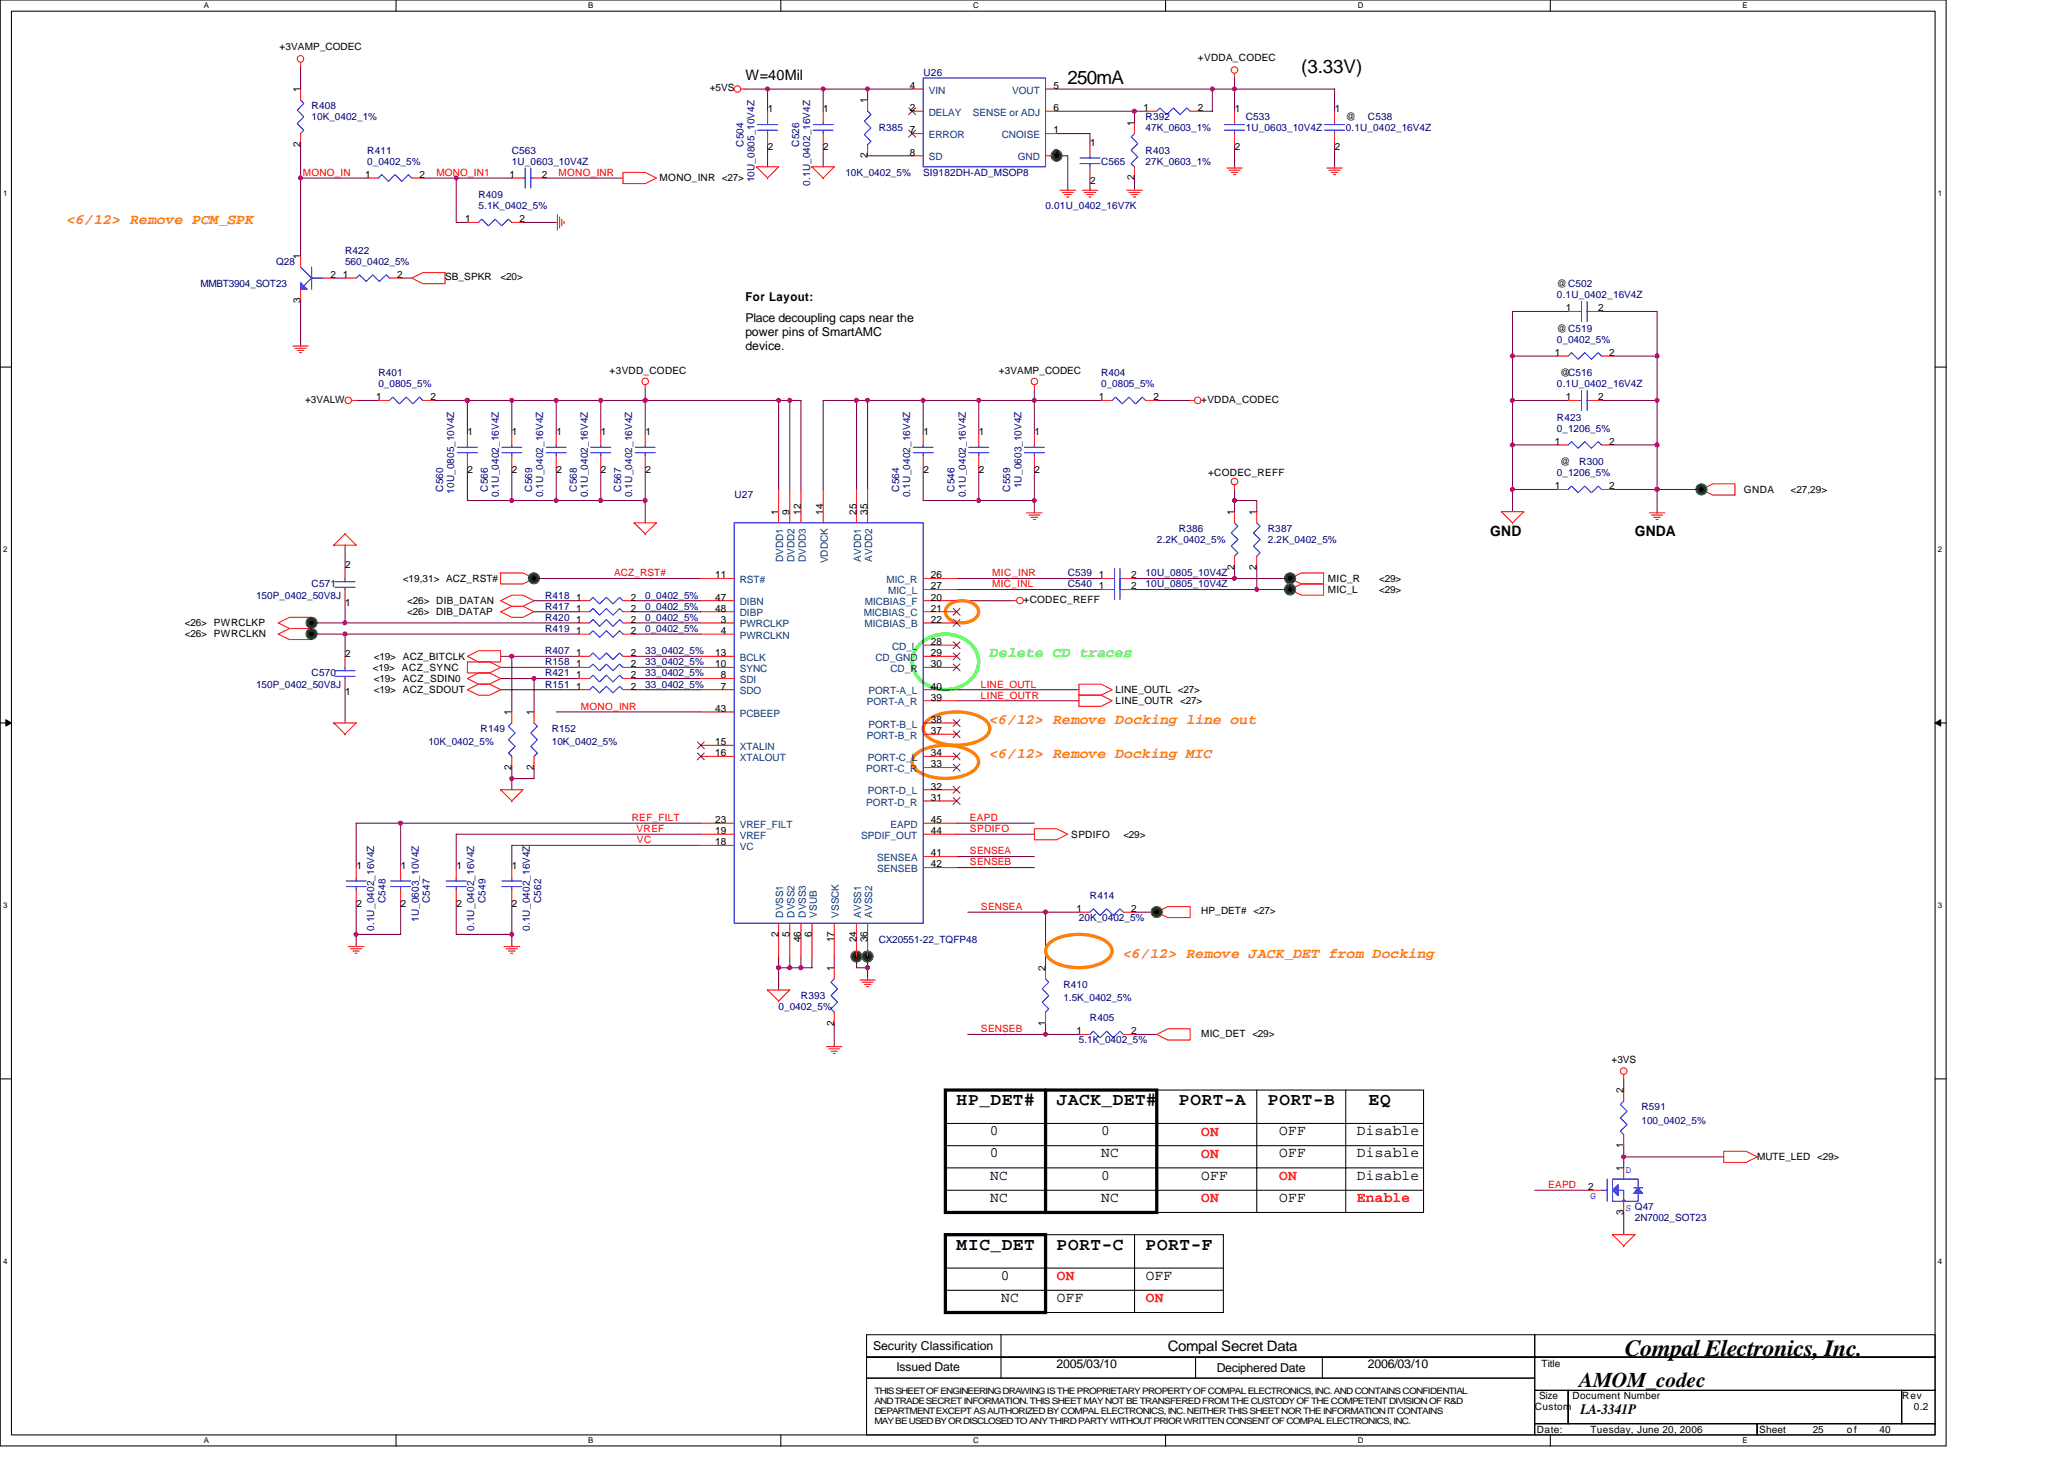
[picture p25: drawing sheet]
<svg xmlns="http://www.w3.org/2000/svg" width="297mm" height="210mm" viewBox="0 0 297 210" stroke-linecap="round" stroke-linejoin="round" font-family="sans-serif">
<defs><g id="words">
<text font-size="3.3" x="233.8" y="195.1">Compal Electronics, Inc.</text>
<text font-size="3" x="227.3" y="199.6">AMOM_codec</text>
<g font-size="2.7">
<text x="187.3" y="10.4">(3.33V)</text>
<text x="153.6" y="12">250mA</text>
</g>
<g font-size="2.5">
<text x="137.7" y="159">HP_DET#</text>
<text x="152.1" y="159">JACK_DET#</text>
<text x="169.7" y="159">PORT-A</text>
<text x="182.5" y="159">PORT-B</text>
<text x="196.9" y="159">EQ</text>
<text x="137.7" y="179.8">MIC_DET</text>
<text x="152.1" y="179.8">PORT-C</text>
<text x="164.9" y="179.8">PORT-F</text>
</g>
<g font-size="2.1">
<text x="107.3" y="11.5">W=40Mil</text>
<text x="214.5" y="77.2">GND</text>
<text x="235.3" y="77.2">GNDA</text>
<text x="142.5" y="166.5">0</text>
<text x="142.5" y="163.3">0</text>
<text x="158.5" y="163.3">0</text>
<text x="158.5" y="166.5">NC</text>
<text x="184.1" y="166.5">OFF</text>
<text x="184.1" y="163.3">OFF</text>
<text x="195.3" y="163.3">Disable</text>
<text x="195.3" y="166.5">Disable</text>
<text x="142.5" y="169.7">NC</text>
<text x="142.5" y="172.9">NC</text>
<text x="158.5" y="169.7">0</text>
<text x="158.5" y="172.9">NC</text>
<text x="172.9" y="169.7">OFF</text>
<text x="184.1" y="172.9">OFF</text>
<text x="195.3" y="169.7">Disable</text>
<text x="144.1" y="184.1">0</text>
<text x="164.9" y="184.1">OFF</text>
<text x="144.1" y="187.3">NC</text>
<text x="152.1" y="187.3">OFF</text>
<text x="168.1" y="194.4">Compal Secret Data</text>
<text x="227.4" y="203.5">LA-3341P</text>
</g>
<g font-size="2.1" fill="#ff8000">
<text x="9.6" y="32.2">&lt;6/12&gt; Remove PCM_SPK</text>
<text x="142.5" y="104.2">&lt;6/12&gt; Remove Docking line out</text>
<text x="142.5" y="109">&lt;6/12&gt; Remove Docking MIC</text>
<text x="161.7" y="137.8">&lt;6/12&gt; Remove JACK_DET from Docking</text>
</g>
<text font-size="2.1" fill="#0f0" x="142.5" y="94.6">Delete CD traces</text>
<g font-size="2.1" fill="#f00">
<text x="172.9" y="166.6">ON</text>
<text x="172.9" y="163.4">ON</text>
<text x="172.9" y="173">ON</text>
<text x="184.1" y="169.8">ON</text>
<text x="195.3" y="173">Enable</text>
<text x="152.1" y="184.2">ON</text>
<text x="164.9" y="187.4">ON</text>
</g>
<g font-size="1.8">
<text x="107.3" y="43.2">For Layout:</text>
<text x="107.3" y="46.4">Place decoupling caps near the</text>
<text x="107.3" y="48.4">power pins of SmartAMC</text>
<text x="107.3" y="50.4">device.</text>
<text x="125.7" y="194.2">Security Classification</text>
<text x="129" y="197.3">Issued Date</text>
<text x="152.1" y="196.8">2005/03/10</text>
<text x="175.1" y="197.4">Deciphered Date</text>
<text x="196.9" y="196.8">2006/03/10</text>
</g>
<g font-size="1.4">
<text x="40.2" y="7.2">+3VAMP_CODEC</text>
<text x="172.4" y="8.8">+VDDA_CODEC</text>
<text x="43.2" y="13.3" transform="rotate(-90 43.2 13.3)">1</text>
<text x="102.1" y="13.1">+5VS</text>
<text x="110.5" y="16.2">1</text>
<text x="118.5" y="16.2">1</text>
<text x="124.8" y="14.9" transform="rotate(-90 124.8 14.9)">1</text>
<text x="130.9" y="12.8">4</text>
<text x="130.9" y="16">2</text>
<text x="151.6" y="12.8">5</text>
<text x="151.6" y="16">6</text>
<text x="164.5" y="16">1</text>
<text x="172.4" y="16">2</text>
<text x="177.7" y="16.2">1</text>
<text x="192.1" y="16.2">1</text>
<text x="193.7" y="17.3">@</text>
<text x="43.2" y="21.1" transform="rotate(-90 43.2 21.1)">2</text>
<text x="110.5" y="21.6">2</text>
<text x="118.5" y="21.6">2</text>
<text x="124.8" y="22.7" transform="rotate(-90 124.8 22.7)">2</text>
<text x="130.9" y="22.4">8</text>
<text x="130.9" y="19.2">7</text>
<text x="151.6" y="19.2">1</text>
<text x="151.6" y="22.4">3</text>
<text x="156.9" y="21">1</text>
<text x="163.3" y="18.1" transform="rotate(-90 163.3 18.1)">1</text>
<text x="177.7" y="21.6">2</text>
<text x="192.1" y="21.6">2</text>
<text x="52.5" y="25.6">1</text>
<text x="60.4" y="25.6">2</text>
<text x="73.3" y="25.6">1</text>
<text x="78" y="25.6">2</text>
<text x="94.9" y="26.1">MONO_INR &lt;27&gt;</text>
<text x="156.9" y="26.4">2</text>
<text x="163.3" y="25.9" transform="rotate(-90 163.3 25.9)">2</text>
<text x="66.9" y="32">1</text>
<text x="74.8" y="32">2</text>
<text x="43.2" y="37.3" transform="rotate(-90 43.2 37.3)">1</text>
<text x="47.6" y="40">2</text>
<text x="49.3" y="40">1</text>
<text x="57.2" y="40">2</text>
<text x="64" y="40.3">SB_SPKR</text>
<text x="72" y="40.3">&lt;20&gt;</text>
<text x="224.1" y="41.3">@C502</text>
<text x="43.2" y="43.5" transform="rotate(-90 43.2 43.5)">3</text>
<text x="224.1" y="47.7">@C519</text>
<text x="225.4" y="44.8">1</text>
<text x="230" y="44.8">2</text>
<text x="87.7" y="53.8">+3VDD_CODEC</text>
<text x="143.7" y="53.8">+3VAMP_CODEC</text>
<text x="223.7" y="51.2">1</text>
<text x="231.6" y="51.2">2</text>
<text x="43.9" y="58">+3VALW</text>
<text x="54.1" y="57.6">1</text>
<text x="62" y="57.6">2</text>
<text x="158.1" y="57.6">1</text>
<text x="166" y="57.6">2</text>
<text x="172.9" y="58">+VDDA_CODEC</text>
<text x="224.6" y="54.1">@C516</text>
<text x="225.4" y="57.6">1</text>
<text x="230" y="57.6">2</text>
<text x="67.3" y="62.6">1</text>
<text x="73.7" y="62.6">1</text>
<text x="80.1" y="62.6">1</text>
<text x="86.5" y="62.6">1</text>
<text x="92.9" y="62.6">1</text>
<text x="132.9" y="62.6">1</text>
<text x="140.9" y="62.6">1</text>
<text x="148.9" y="62.6">1</text>
<text x="223.7" y="64">1</text>
<text x="231.6" y="64">2</text>
<text x="67.3" y="68">2</text>
<text x="73.7" y="68">2</text>
<text x="80.1" y="68">2</text>
<text x="86.5" y="68">2</text>
<text x="92.9" y="68">2</text>
<text x="132.9" y="68">2</text>
<text x="140.9" y="68">2</text>
<text x="148.9" y="68">2</text>
<text x="173.9" y="68.5">+CODEC_REFF</text>
<text x="223.7" y="70.4">1</text>
<text x="224.6" y="66.9">@</text>
<text x="231.6" y="70.4">2</text>
<text x="251" y="70.9">GNDA</text>
<text x="257.7" y="70.9">&lt;27,29&gt;</text>
<text x="112" y="74.1" transform="rotate(-90 112 74.1)">1</text>
<text x="113.6" y="74.1" transform="rotate(-90 113.6 74.1)">9</text>
<text x="115.2" y="74.1" transform="rotate(-90 115.2 74.1)">12</text>
<text x="118.4" y="74.1" transform="rotate(-90 118.4 74.1)">14</text>
<text x="123.3" y="74.1" transform="rotate(-90 123.3 74.1)">25</text>
<text x="124.8" y="74.1" transform="rotate(-90 124.8 74.1)">35</text>
<text x="177.6" y="74.1" transform="rotate(-90 177.6 74.1)">1</text>
<text x="180.8" y="74.1" transform="rotate(-90 180.8 74.1)">1</text>
<text x="49.7" y="81.8">2</text>
<text x="58" y="83.7">&lt;19,31&gt; ACZ_RST#</text>
<text x="102.9" y="83.2">11</text>
<text x="134" y="83.2">26</text>
<text x="158.1" y="83.2">1</text>
<text x="162.8" y="83.2">2</text>
<text x="177.6" y="81.9" transform="rotate(-90 177.6 81.9)">2</text>
<text x="180.8" y="81.9" transform="rotate(-90 180.8 81.9)">2</text>
<text x="191.1" y="83.7">MIC_R</text>
<text x="198.5" y="83.7">&lt;29&gt;</text>
<text x="49.7" y="87.2">1</text>
<text x="58.6" y="86.9">&lt;26&gt; DIB_DATAN</text>
<text x="58.6" y="88.5">&lt;26&gt; DIB_DATAP</text>
<text x="82.9" y="89.6">1</text>
<text x="82.9" y="88">1</text>
<text x="82.9" y="86.4">1</text>
<text x="90.8" y="89.6">2</text>
<text x="90.8" y="88">2</text>
<text x="90.8" y="86.4">2</text>
<text x="102.9" y="88">48</text>
<text x="102.9" y="86.4">47</text>
<text x="103.7" y="89.6">3</text>
<text x="134" y="86.4">20</text>
<text x="134" y="88">21</text>
<text x="134" y="84.8">27</text>
<text x="134" y="89.6">22</text>
<text x="147.3" y="86.7">+CODEC_REFF</text>
<text x="158.1" y="84.8">1</text>
<text x="162.8" y="84.8">2</text>
<text x="191.1" y="85.3">MIC_L</text>
<text x="198.5" y="85.3">&lt;29&gt;</text>
<text x="26.6" y="90.1">&lt;26&gt; PWRCLKP</text>
<text x="26.6" y="91.7">&lt;26&gt; PWRCLKN</text>
<text x="49.7" y="94.6">2</text>
<text x="53.8" y="94.9">&lt;19&gt; ACZ_BITCLK</text>
<text x="82.9" y="91.2">1</text>
<text x="82.9" y="96">1</text>
<text x="82.9" y="94.4">1</text>
<text x="90.8" y="91.2">2</text>
<text x="90.8" y="96">2</text>
<text x="90.8" y="94.4">2</text>
<text x="102.9" y="94.4">13</text>
<text x="102.9" y="96">10</text>
<text x="103.7" y="91.2">4</text>
<text x="134" y="94.4">29</text>
<text x="134" y="92.8">28</text>
<text x="134" y="96">30</text>
<text x="49.7" y="100">1</text>
<text x="53.7" y="96.5">&lt;19&gt; ACZ_SYNC</text>
<text x="53.8" y="99.7">&lt;19&gt; ACZ_SDOUT</text>
<text x="53.8" y="98.1">&lt;19&gt; ACZ_SDIN0</text>
<text x="82.9" y="97.6">1</text>
<text x="82.9" y="99.2">1</text>
<text x="90.8" y="97.6">2</text>
<text x="90.8" y="99.2">2</text>
<text x="103.7" y="99.2">7</text>
<text x="103.7" y="97.6">8</text>
<text x="134" y="99.2">40</text>
<text x="134" y="100.8">39</text>
<text x="160.5" y="99.7">LINE_OUTL &lt;27&gt;</text>
<text x="160.5" y="101.3">LINE_OUTR &lt;27&gt;</text>
<text x="73.6" y="102.9" transform="rotate(-90 73.6 102.9)">1</text>
<text x="76.8" y="102.9" transform="rotate(-90 76.8 102.9)">1</text>
<text x="102.9" y="102.4">43</text>
<text x="102.9" y="107.2">15</text>
<text x="134" y="104">38</text>
<text x="134" y="105.6">37</text>
<text x="73.6" y="110.7" transform="rotate(-90 73.6 110.7)">2</text>
<text x="76.8" y="110.7" transform="rotate(-90 76.8 110.7)">2</text>
<text x="102.9" y="108.8">16</text>
<text x="134" y="108.8">34</text>
<text x="134" y="113.6">32</text>
<text x="134" y="110.4">33</text>
<text x="102.9" y="120">19</text>
<text x="102.9" y="118.4">23</text>
<text x="134" y="118.4">45</text>
<text x="134" y="115.2">31</text>
<text x="134" y="120">44</text>
<text x="51.3" y="125">1</text>
<text x="57.7" y="125">1</text>
<text x="65.7" y="125">1</text>
<text x="73.7" y="125">1</text>
<text x="102.9" y="121.6">18</text>
<text x="134" y="124.8">42</text>
<text x="134" y="123.2">41</text>
<text x="154.2" y="120.5">SPDIFO</text>
<text x="161.7" y="120.5">&lt;29&gt;</text>
<text x="51.3" y="130.4">2</text>
<text x="57.7" y="130.4">2</text>
<text x="65.7" y="130.4">2</text>
<text x="73.7" y="130.4">2</text>
<text x="154.9" y="131.2">1</text>
<text x="162.8" y="131.2">2</text>
<text x="172.9" y="131.6">HP_DET# &lt;27&gt;</text>
<text x="112" y="134.7" transform="rotate(-90 112 134.7)">2</text>
<text x="113.6" y="134.7" transform="rotate(-90 113.6 134.7)">5</text>
<text x="115.2" y="135.6" transform="rotate(-90 115.2 135.6)">46</text>
<text x="116.8" y="134.7" transform="rotate(-90 116.8 134.7)">6</text>
<text x="120" y="135.6" transform="rotate(-90 120 135.6)">17</text>
<text x="123.3" y="135.6" transform="rotate(-90 123.3 135.6)">24</text>
<text x="124.8" y="135.6" transform="rotate(-90 124.8 135.6)">36</text>
<text x="120" y="139.7" transform="rotate(-90 120 139.7)">1</text>
<text x="150.4" y="139.7" transform="rotate(-90 150.4 139.7)">2</text>
<text x="120" y="147.6" transform="rotate(-90 120 147.6)">2</text>
<text x="150.4" y="147.6" transform="rotate(-90 150.4 147.6)">1</text>
<text x="154.9" y="148.8">1</text>
<text x="162.8" y="148.8">2</text>
<text x="172.9" y="149.2">MIC_DET &lt;29&gt;</text>
<text x="231.9" y="153">+3VS</text>
<text x="233.7" y="157.3" transform="rotate(-90 233.7 157.3)">2</text>
<text x="233.7" y="165.2" transform="rotate(-90 233.7 165.2)">1</text>
<text x="252.9" y="166.9">MUTE_LED &lt;29&gt;</text>
<text x="228.6" y="171.2">2</text>
<text x="233.7" y="168.5" transform="rotate(-90 233.7 168.5)">1</text>
<text x="233.7" y="174.8" transform="rotate(-90 233.7 174.8)">3</text>
<text x="221.8" y="196.7">Title</text>
<text x="220.9" y="202.9">Custom</text>
<text x="221.5" y="201.3">Size</text>
<text x="226.3" y="201.3">Document Number</text>
<text x="273.7" y="201.3">Rev</text>
<text x="275.4" y="202.9">0.2</text>
<text x="221.2" y="206.1">Date:</text>
<text x="228.9" y="206.1">Tuesday, June 20, 2006</text>
<text x="253.2" y="206.1">Sheet</text>
<text x="260.9" y="206.1">25</text>
<text x="265.8" y="206.1">of</text>
<text x="270.5" y="206.1">40</text>
</g>
<g font-size="1.4" fill="#000080">
<text x="132.9" y="10.9">U26</text>
<text x="44.8" y="15.7">R408</text>
<text x="44.8" y="17.3">10K_0402_1%</text>
<text x="164.9" y="17.3">R392</text>
<text x="179.3" y="17.3">C533</text>
<text x="196.9" y="17.3">C538</text>
<text x="52.8" y="22.1">R411</text>
<text x="52.8" y="23.7">0_0402_5%</text>
<text x="73.7" y="22.1">C563</text>
<text x="73.7" y="23.7">1U_0603_10V4Z</text>
<text x="107" y="21.1" transform="rotate(-90 107 21.1)">C504</text>
<text x="115" y="21.1" transform="rotate(-90 115 21.1)">C526</text>
<text x="126.5" y="18.9">R385</text>
<text x="158.5" y="23.7">C565</text>
<text x="164.9" y="22.1">R403</text>
<text x="164.9" y="23.7">27K_0603_1%</text>
<text x="164.9" y="18.9">47K_0603_1%</text>
<text x="179.3" y="18.9">1U_0603_10V4Z</text>
<text x="193.7" y="18.9">0.1U_0402_16V4Z</text>
<text x="68.9" y="28.5">R409</text>
<text x="108.6" y="26.2" transform="rotate(-90 108.6 26.2)">10U_0805_10V4Z</text>
<text x="116.6" y="26.7" transform="rotate(-90 116.6 26.7)">0.1U_0402_16V4Z</text>
<text x="121.7" y="25.3">10K_0402_5%</text>
<text x="132.9" y="25.3">SI9182DH-AD_MSOP8</text>
<text x="68.9" y="30.1">5.1K_0402_5%</text>
<text x="150.5" y="30.1">0.01U_0402_16V7K</text>
<text x="28.8" y="41.3">MMBT3904_SOT23</text>
<text x="39.7" y="38.1">Q28</text>
<text x="49.7" y="36.5">R422</text>
<text x="49.7" y="38.1">560_0402_5%</text>
<text x="224.1" y="42.9">0.1U_0402_16V4Z</text>
<text x="224.1" y="49.3">0_0402_5%</text>
<text x="54.5" y="54.1">R401</text>
<text x="54.5" y="55.7">0_0805_5%</text>
<text x="158.5" y="54.1">R404</text>
<text x="158.5" y="55.7">0_0805_5%</text>
<text x="224.1" y="55.7">0.1U_0402_16V4Z</text>
<text x="224.1" y="60.5">R423</text>
<text x="224.1" y="62.1">0_1206_5%</text>
<text x="63.8" y="70.7" transform="rotate(-90 63.8 70.7)">C560</text>
<text x="65.4" y="71.1" transform="rotate(-90 65.4 71.1)">10U_0805_10V4Z</text>
<text x="70.2" y="70.7" transform="rotate(-90 70.2 70.7)">C566</text>
<text x="71.8" y="71.5" transform="rotate(-90 71.8 71.5)">0.1U_0402_16V4Z</text>
<text x="76.6" y="70.7" transform="rotate(-90 76.6 70.7)">C569</text>
<text x="78.2" y="71.5" transform="rotate(-90 78.2 71.5)">0.1U_0402_16V4Z</text>
<text x="83" y="70.7" transform="rotate(-90 83 70.7)">C568</text>
<text x="84.6" y="71.5" transform="rotate(-90 84.6 71.5)">0.1U_0402_16V4Z</text>
<text x="89.4" y="70.7" transform="rotate(-90 89.4 70.7)">C567</text>
<text x="91" y="71.5" transform="rotate(-90 91 71.5)">0.1U_0402_16V4Z</text>
<text x="105.7" y="71.7">U27</text>
<text x="129.4" y="70.7" transform="rotate(-90 129.4 70.7)">C564</text>
<text x="131" y="71.5" transform="rotate(-90 131 71.5)">0.1U_0402_16V4Z</text>
<text x="137.4" y="70.7" transform="rotate(-90 137.4 70.7)">C546</text>
<text x="139" y="71.5" transform="rotate(-90 139 71.5)">0.1U_0402_16V4Z</text>
<text x="145.4" y="70.7" transform="rotate(-90 145.4 70.7)">C559</text>
<text x="147" y="70.3" transform="rotate(-90 147 70.3)">1U_0603_10V4Z</text>
<text x="224.1" y="68.5">0_1206_5%</text>
<text x="227.3" y="66.9">R300</text>
<text x="169.7" y="76.5">R386</text>
<text x="182.5" y="76.5">R387</text>
<text x="153.7" y="82.9">C539</text>
<text x="164.9" y="82.9">10U_0805_10V4Z</text>
<text x="166.5" y="78.1">2.2K_0402_5%</text>
<text x="182.5" y="78.1">2.2K_0402_5%</text>
<text x="36.8" y="86.1">150P_0402_50V8J</text>
<text x="44.8" y="84.5">C571</text>
<text x="78.5" y="89.3">R420</text>
<text x="78.5" y="87.7">R417</text>
<text x="78.5" y="86.1">R418</text>
<text x="92.9" y="89.3">0_0402_5%</text>
<text x="92.9" y="87.7">0_0402_5%</text>
<text x="92.9" y="86.1">0_0402_5%</text>
<text x="153.7" y="84.5">C540</text>
<text x="164.9" y="84.5">10U_0805_10V4Z</text>
<text x="78.5" y="90.9">R419</text>
<text x="78.5" y="95.7">R158</text>
<text x="78.5" y="94.1">R407</text>
<text x="92.9" y="90.9">0_0402_5%</text>
<text x="92.9" y="95.7">33_0402_5%</text>
<text x="92.9" y="94.1">33_0402_5%</text>
<text x="36.8" y="98.9">150P_0402_50V8J</text>
<text x="44.8" y="97.3">C570</text>
<text x="78.5" y="97.3">R421</text>
<text x="78.5" y="98.9">R151</text>
<text x="92.9" y="97.3">33_0402_5%</text>
<text x="92.9" y="98.9">33_0402_5%</text>
<text x="61.7" y="107.2">10K_0402_5%</text>
<text x="69.2" y="105.3">R149</text>
<text x="79.4" y="105.3">R152</text>
<text x="79.4" y="107.2">10K_0402_5%</text>
<text x="55.5" y="129.9" transform="rotate(-90 55.5 129.9)">C548</text>
<text x="61.9" y="129.9" transform="rotate(-90 61.9 129.9)">C547</text>
<text x="69.9" y="129.9" transform="rotate(-90 69.9 129.9)">C549</text>
<text x="77.9" y="129.9" transform="rotate(-90 77.9 129.9)">C562</text>
<text x="156.9" y="129.3">R414</text>
<text x="53.9" y="133.9" transform="rotate(-90 53.9 133.9)">0.1U_0402_16V4Z</text>
<text x="60.3" y="132.7" transform="rotate(-90 60.3 132.7)">1U_0603_10V4Z</text>
<text x="68.3" y="133.9" transform="rotate(-90 68.3 133.9)">0.1U_0402_16V4Z</text>
<text x="76.3" y="133.9" transform="rotate(-90 76.3 133.9)">0.1U_0402_16V4Z</text>
<text x="126.5" y="135.7">CX20551-22_TQFP48</text>
<text x="155.3" y="132.5">20K_0402_5%</text>
<text x="115.3" y="143.7">R393</text>
<text x="153" y="142.1">R410</text>
<text x="112.1" y="145.3">0_0402_5%</text>
<text x="153" y="144">1.5K_0402_5%</text>
<text x="156.9" y="146.9">R405</text>
<text x="155.3" y="150.1">5.1K_0402_5%</text>
<text x="236.2" y="159.7">R591</text>
<text x="236.2" y="161.6">100_0402_5%</text>
<text x="235.3" y="175.7">2N7002_SOT23</text>
</g>
<g font-size="1.4" fill="#004080">
<text x="133.7" y="13.5">VIN</text>
<text x="133.7" y="16.7">DELAY</text>
<text x="140" y="16.7">SENSE or ADJ</text>
<text x="145.6" y="13.5">VOUT</text>
<text x="133.7" y="23.1">SD</text>
<text x="133.7" y="19.9">ERROR</text>
<text x="144.2" y="19.9">CNOISE</text>
<text x="146.5" y="23.1">GND</text>
<text x="106.5" y="83.9">RST#</text>
<text x="112.7" y="80.9" transform="rotate(-90 112.7 80.9)">DVDD1</text>
<text x="114.3" y="80.9" transform="rotate(-90 114.3 80.9)">DVDD2</text>
<text x="115.9" y="80.9" transform="rotate(-90 115.9 80.9)">DVDD3</text>
<text x="119.1" y="81" transform="rotate(-90 119.1 81)">VDDCK</text>
<text x="123.9" y="80.8" transform="rotate(-90 123.9 80.8)">AVDD1</text>
<text x="125.5" y="80.8" transform="rotate(-90 125.5 80.8)">AVDD2</text>
<text x="127.6" y="83.9">MIC_R</text>
<text x="106.5" y="88.7">DIBP</text>
<text x="106.5" y="87.1">DIBN</text>
<text x="124.3" y="88.7">MICBIAS_C</text>
<text x="124.5" y="87.1">MICBIAS_F</text>
<text x="127.8" y="85.5">MIC_L</text>
<text x="106.5" y="95.1">BCLK</text>
<text x="106.5" y="90.3">PWRCLKP</text>
<text x="106.5" y="91.9">PWRCLKN</text>
<text x="124.4" y="90.3">MICBIAS_B</text>
<text x="126" y="95.1">CD_GND</text>
<text x="128.4" y="93.5">CD_L</text>
<text x="106.5" y="99.9">SDO</text>
<text x="106.5" y="98.3">SDI</text>
<text x="106.5" y="96.7">SYNC</text>
<text x="124.8" y="101.5">PORT-A_R</text>
<text x="125" y="99.9">PORT-A_L</text>
<text x="128.1" y="96.7">CD_R</text>
<text x="106.5" y="103.1">PCBEEP</text>
<text x="106.5" y="107.9">XTALIN</text>
<text x="124.8" y="106.3">PORT-B_R</text>
<text x="125" y="104.7">PORT-B_L</text>
<text x="106.5" y="109.5">XTALOUT</text>
<text x="124.7" y="111.1">PORT-C_R</text>
<text x="124.9" y="109.5">PORT-C_L</text>
<text x="106.5" y="119.1">VREF_FILT</text>
<text x="124.7" y="115.9">PORT-D_R</text>
<text x="124.9" y="114.3">PORT-D_L</text>
<text x="128.2" y="119.1">EAPD</text>
<text x="106.5" y="120.7">VREF</text>
<text x="106.5" y="122.3">VC</text>
<text x="123.9" y="120.7">SPDIF_OUT</text>
<text x="126.3" y="125.5">SENSEB</text>
<text x="126.3" y="123.9">SENSEA</text>
<text x="112.7" y="132" transform="rotate(-90 112.7 132)">DVSS1</text>
<text x="114.3" y="132" transform="rotate(-90 114.3 132)">DVSS2</text>
<text x="115.9" y="132" transform="rotate(-90 115.9 132)">DVSS3</text>
<text x="117.5" y="132" transform="rotate(-90 117.5 132)">VSUB</text>
<text x="120.7" y="132" transform="rotate(-90 120.7 132)">VSSCK</text>
<text x="123.9" y="132" transform="rotate(-90 123.9 132)">AVSS1</text>
<text x="125.5" y="132" transform="rotate(-90 125.5 132)">AVSS2</text>
</g>
<g font-size="1.4" fill="#f00">
<text x="43.6" y="25.3">MONO_IN</text>
<text x="62.8" y="25.3">MONO_IN1</text>
<text x="80.4" y="25.3">MONO_INR</text>
<text x="88.4" y="82.9">ACZ_RST#</text>
<text x="142.8" y="82.9">MIC_INR</text>
<text x="142.8" y="84.5">MIC_INL</text>
<text x="141.2" y="98.9">LINE_OUTL</text>
<text x="141.2" y="100.5">LINE_OUTR</text>
<text x="83.6" y="102.1">MONO_INR</text>
<text x="90.9" y="118.1">REF_FILT</text>
<text x="91.6" y="119.7">VREF</text>
<text x="139.6" y="119.7">SPDIFO</text>
<text x="139.6" y="118.1">EAPD</text>
<text x="91.7" y="121.3">VC</text>
<text x="139.6" y="122.9">SENSEA</text>
<text x="139.6" y="124.5">SENSEB</text>
<text x="141.2" y="130.9">SENSEA</text>
<text x="141.2" y="148.5">SENSEB</text>
<text x="222.8" y="170.9">EAPD</text>
</g>
<g font-size="1.4" fill="#00f">
<text x="228.9" y="172.5">G</text>
<text x="234" y="168.7">D</text>
<text x="234" y="174.3">S Q47</text>
</g>
<g font-size="1.3">
<text x="125.8" y="200.5">THIS SHEET OF ENGINEERING DRAWING IS THE PROPRIETARY PROPERTY OF COMPAL ELECTRONICS, INC. AND CONTAINS CONFIDENTIAL</text>
<text x="125.8" y="202">AND TRADE SECRET INFORMATION. THIS SHEET MAY NOT BE TRANSFERED FROM THE CUSTODY OF THE COMPETENT DIVISION OF R&amp;D</text>
<text x="125.8" y="203.5">DEPARTMENT EXCEPT AS AUTHORIZED BY COMPAL ELECTRONICS, INC. NEITHER THIS SHEET NOR THE INFORMATION IT CONTAINS</text>
<text x="125.8" y="204.9">MAY BE USED BY OR DISCLOSED TO ANY THIRD PARTY WITHOUT PRIOR WRITTEN CONSENT OF COMPAL ELECTRONICS, INC.</text>
</g>
<g font-size="1.1">
<text x="29.3" y="1.2">A</text>
<text x="84.7" y="1.2">B</text>
<text x="140" y="1.2">C</text>
<text x="195.4" y="1.2">D</text>
<text x="250.8" y="1.2">E</text>
<text x=".4" y="28.2">1</text>
<text x="278.9" y="28.2">1</text>
<text x=".4" y="79.4">2</text>
<text x="278.9" y="79.4">2</text>
<text x=".4" y="130.6">3</text>
<text x="278.9" y="130.6">3</text>
<text x=".4" y="181.8">4</text>
<text x="278.9" y="181.8">4</text>
<text x="29.3" y="207.6">A</text>
<text x="84.7" y="207.6">B</text>
<text x="140" y="207.6">C</text>
<text x="195.4" y="207.6">D</text>
<text x="250.8" y="207.6">E</text>
</g>
</g></defs>
<path d="M0 0h280.1v208h-280.1zM1.6 1.6h276.9v204.8h-276.9z" fill="none" stroke="#000" stroke-width=".15"/>
<g fill="#fff">
<path d="M29.3 .2h.8v1.2h-.8z"/>
<path d="M29.3 206.6h.8v1.3h-.8z"/>
</g>
<path d="M57 0v1.6M57 206.4v1.6" fill="none" stroke="#000" stroke-width=".15"/>
<g fill="#fff">
<path d="M84.7 .2h.7v1.2h-.7z"/>
<path d="M84.7 206.6h.7v1.3h-.7z"/>
</g>
<path d="M112.4 0v1.6M112.4 206.4v1.6" fill="none" stroke="#000" stroke-width=".15"/>
<g fill="#fff">
<path d="M140 .2h.8v1.2h-.8z"/>
<path d="M140 206.6h.8v1.3h-.8z"/>
</g>
<path d="M167.7 0v1.6M167.7 206.4v1.6" fill="none" stroke="#000" stroke-width=".15"/>
<g fill="#fff">
<path d="M195.4 .2h.8v1.2h-.8z"/>
<path d="M195.4 206.6h.8v1.3h-.8z"/>
</g>
<path d="M223.1 0v1.6M223.1 206.4v1.6" fill="none" stroke="#000" stroke-width=".15"/>
<g fill="#fff">
<path d="M250.8 .2h.7v1.2h-.7z"/>
<path d="M250.8 206.6h.7v1.3h-.7z"/>
<path d="M.4 27.2h.7v1.3h-.7z"/>
<path d="M278.9 27.2h.6v1.3h-.6z"/>
<path d="M.4 78.4h.7v1.3h-.7z"/>
<path d="M278.9 78.4h.6v1.3h-.6z"/>
</g>
<path d="M0 52.8h1.6M278.5 52.8h1.6" fill="none" stroke="#000" stroke-width=".15"/>
<g fill="#fff">
<path d="M.4 129.6h.7v1.3h-.7z"/>
<path d="M278.9 129.6h.6v1.3h-.6z"/>
</g>
<path d="M0 104h1.6M278.5 104h1.6" fill="none" stroke="#000" stroke-width=".15"/>
<path d="M.8 103.5l.8 .5-.8 .5zM278.5 104l.8-.5v1z" fill="#000" stroke="#000" stroke-width=".14"/>
<g fill="#fff">
<path d="M.4 180.8h.7v1.3h-.7z"/>
<path d="M278.9 180.8h.6v1.3h-.6z"/>
</g>
<g fill="none" stroke="#000" stroke-width=".15">
<path d="M0 155.2h1.6M166.5 156.8h38.4v17.6h-38.4zM180.9 156.8v17.6M193.7 156.8v17.6M278.5 155.2h1.6M136.1 164.8h68.8M136.1 161.6h68.8M136.1 168h68.8M136.1 171.2h68.8M150.5 177.6h25.6v11.2h-25.6zM163.3 177.6v11.2M124.7 192h96.2v3.2h-96.2z"/>
<path d="M124.7 195.2h96.2v3.1h-96.2zM124.7 198.3h96.2v8.1h-96.2zM136.1 182.4h40M136.1 185.6h40M144.1 192v6.3M172.1 195.2v3.1M190.3 195.2v3.1M220.9 192h57.6v3.2h-57.6zM220.9 195.2h57.6v4.8h-57.6zM220.9 200h4.8v4.8h-4.8zM220.9 204.8h32v1.6h-32zM225.7 200h48v4.8h-48z"/>
<path d="M252.9 204.8h25.6v1.6h-25.6zM273.7 200h4.8v4.8h-4.8z"/>
</g>
<g fill="none" stroke="#800040" stroke-width=".15">
<path d="M43.3 9.6v3.2M107.3 12.8h24M110.5 12.8v3.2M118.5 12.8v3.2M124.9 12.8v1.6M152.1 12.8h40v3.2M152.1 19.2h4.8v1.6M152.1 16h12.8M163.3 16v1.6M174.5 12.8v3.2h-1.6M177.7 11.2v4.8M43.3 20.8v16"/>
<path d="M43.3 25.6h9.5M60.9 25.6h12.8M65.7 25.6v6.4h1.6M75.3 32h4.7M78.5 25.6h11.2M110.5 20.8v3.2M118.5 20.8v3.2M124.9 22.4h6.4M152.1 22.4h1.6v4.8M156.9 25.6v1.6M163.3 25.6v1.6M177.7 20.8v3.2"/>
<path d="M192.1 20.8v3.2M43.3 43.2v6.4M48 40h1.7M51.3 57.6h3.2M57.7 40h1.6M62.5 57.6h49.6v12.8M67.3 57.6v4.8M73.7 57.6v4.8M80 57.6v4.8M86.5 57.6v4.8M92.9 56v6.4M112.1 57.6h3.2v12.8"/>
<path d="M113.7 57.6v12.8M123.3 57.6v12.8M124.9 57.6v12.8M132.9 57.6v4.8M140.9 57.6v4.8M148.9 56v6.4M158.5 57.6h-40v12.8M166.5 57.6h4.8M217.7 57.6h8M217.7 51.2h6.4M225.7 44.8h-8v28.8M230.5 44.8h8v28.8"/>
<path d="M230.5 57.6h8M232.1 51.2h6.4M49.7 78.4v3.2M67.3 67.2v4.8h25.6M73.7 67.2v4.8M80 67.2v4.8M86.5 67.2v4.8M92.9 67.2v8M132.9 67.2v4.8h16M140.9 67.2v4.8M148.9 67.2v6.4M177.7 70.4v1.6h3.2v1.6"/>
<path d="M177.7 72v1.6M217.7 70.4h6.4M217.7 64h6.4M232.1 70.4h12.8M232.1 64h6.4M44.8 91.2h4.9v3.2M44.8 89.6h38.5M49.7 86.4v3.2M49.7 99.2v4.8M49.7 91.2h33.6M72 94.4h1.7v8M72 97.6h4.9v4.8"/>
<path d="M72 99.2h11.3M72 96h11.3M73.7 94.4h9.6M76.9 83.2h24M76.9 86.4h6.4M76.9 88h6.4M76.9 97.6h6.4M91.3 99.2h9.6M91.3 89.6h9.6M91.3 86.4h9.6M91.3 88h9.6M91.3 91.2h9.6"/>
<path d="M91.3 97.6h9.6M91.3 94.4h9.6M91.3 96h9.6M137.7 83.2h20.8M137.7 99.2h17.6M137.7 86.4h8M137.7 84.8h20.8M163.3 83.2h22.4M163.3 84.8h22.4M177.7 81.6v1.6M180.9 81.6v3.2M57.7 118.4v6.4"/>
<path d="M73.7 110.4v3.2M76.9 110.4v1.6h-3.2M80 102.4h20.9M100.9 118.4h-49.6v6.4M137.7 100.8h17.6M137.7 118.4h11.2M51.3 129.6v6.4M57.7 129.6v4.8h-6.4M65.7 129.6v4.8h8M73.7 129.6v6.4M100.9 120h-35.2v4.8M100.9 121.6h-27.2v3.2"/>
<path d="M112.1 137.6v1.6h1.6M112.1 139.2v3.2M113.7 137.6v1.6M115.3 137.6v1.6M116.9 137.6v1.6h-3.2M120.1 137.6v1.6M123.3 137.6v1.6h1.6M124.9 137.6v3.2M137.7 120h11.2M137.7 123.2h11.2M137.7 124.8h11.2M139.3 131.2h11.2v8"/>
<path d="M150.5 131.2h4.8M163.3 131.2h3.2M120.1 147.2v3.2M139.3 148.8h16M150.5 147.2v1.6M163.3 148.8h3.2M233.7 155.2v1.6M220.9 171.2h8M233.7 164.8v1.6M233.7 174.4v3.2M248.1 166.4h-14.4v1.6"/>
</g>
<g fill="none" stroke="#f00" stroke-width=".15">
<path d="M43.3 9v.6M43.3 12.8v1.6M43.3 19.2v1.6M106.6 12.8h.7M110.5 16v1.6M110.5 19.2v1.6M118.5 16v1.6M118.5 19.2v1.6M124.9 14.4v1.6M131.3 12.8h1.6M131.3 16h1.6M131.3 19.2h1.6"/>
<path d="M150.5 12.8h1.6M150.5 16h1.6M150.5 19.2h1.6M163.3 17.6v1.6M164.9 16h1.6M171.3 16h1.6M177.7 10.6v.6M177.7 16v1.6M177.7 19.2v1.6M192.1 16v1.6M192.1 19.2v1.6M43.3 36.8v1.6"/>
<path d="M52.8 25.6h1.7M59.3 25.6h1.6M67.3 32h1.6M73.7 32h1.6M73.7 25.6h1.6M76.9 25.6h1.6M80 32h.2M80.2 30.9v2.2M80.5 31.2v1.6M80.9 31.5v1M81.2 31.9v.3M89.7 24.8h3.2l1.6 .8-1.6 .8h-3.2z"/>
<path d="M108.9 24h.1M108.9 24h3.2l-1.6 1.6M108.9 24l1.6 1.6M110.5 25.6h.1M116.9 24h.1M116.9 24h3.2l-1.6 1.6M116.9 24l1.6 1.6M118.5 25.6h.1M124.9 20.8v1.6M131.3 22.4h1.6M150.5 22.4h1.6M152.5 27.4h2.3"/>
<path d="M152.9 27.7h1.6M153.2 28h1M153.5 28.3h.3M153.7 27.2v.2M155.7 27.4h2.3M156.1 27.7h1.6M156.4 28h.9M156.7 28.3h.3M156.9 20.8v1.6M156.9 24v1.6M156.9 27.2v.2M162.2 27.4h2.2"/>
<path d="M162.5 27.7h1.6M162.8 28h.9M163.1 28.3h.3M163.3 24v1.6M163.3 27.2v.2M176.5 24.2h2.3M176.9 24.5h1.6M177.2 24.8h1M177.5 25.1h.3M177.7 24v.2M190.9 24.2h2.3M191.3 24.5h1.6"/>
<path d="M191.6 24.8h.9M191.9 25.1h.3M192.1 24v.2M42.1 49.8h2.3M42.5 50.1h1.5M42.8 50.4h.9M43.1 50.7h.3M43.3 41.6v1.6M43.3 49.6v.2M46.5 40h1.5M49.7 40h1.6M50.6 57.6h.7"/>
<path d="M54.5 57.6h1.5M56 40h1.7M59.3 40l1.6-.8h3.1v1.6h-3.1zM60.9 57.6h1.6M92.9 55.4v.6M148.9 55.4v.6M158.5 57.6h1.6M164.9 57.6h1.6M171.3 57.6h.6M224.1 51.2h1.6M225.7 57.6h1.6M225.7 44.8h1.6"/>
<path d="M228.9 57.6h1.6M228.9 44.8h1.6M230.5 51.2h1.6M48 78.4h.1M49.7 76.8h.1M49.7 76.8l1.6 1.6h-3.3M49.7 76.8l-1.7 1.6M67.3 62.4v1.6M67.3 65.6v1.6M73.7 62.4v1.6M73.7 65.6v1.6M80 62.4v1.6"/>
<path d="M80 65.6v1.6M86.5 62.4v1.6M86.5 65.6v1.6M91.3 75.2h.1M91.3 75.2h3.2l-1.6 1.6M91.3 75.2l1.6 1.6M92.9 76.8h.1M92.9 62.4v1.6M92.9 65.6v1.6M112.1 70.4v4.8M113.7 70.4v4.8M115.3 70.4v4.8"/>
<path d="M118.5 70.4v4.8M123.3 70.4v4.8M124.9 70.4v4.8M132.9 62.4v1.6M132.9 65.6v1.6M140.9 62.4v1.6M140.9 65.6v1.6M147.7 73.8h2.3M148.1 74.1h1.6M148.4 74.4h.9M148.7 74.7h.3M148.9 62.4v1.6"/>
<path d="M148.9 65.6v1.6M148.9 73.6v.2M177.7 69.8v.6M177.7 73.6v1.6M180.9 73.6v1.6M217.7 75.2h.1M219.3 73.6h.1M219.3 73.6h-3.2l1.6 1.6M219.3 73.6l-1.6 1.6M224.1 70.4h1.6M224.1 64h1.6M230.5 70.4h1.6"/>
<path d="M230.5 64h1.6M237.4 73.8h2.2M237.7 74.1h1.6M238 74.4h.9M238.3 74.7h.3M238.5 73.6v.2M244.9 70.4l1.6-.8h3.2v1.6h-3.2zM40 89.6l1.7-.8h3.1v1.6h-3.1zM40 91.2l1.7-.8h3.1v1.6h-3.1zM49.7 81.6v1.6M49.7 84.8v1.6M49.7 94.4v1.6"/>
<path d="M49.7 97.6v1.6M67.3 99.2l1.6-.8h1.6l1.5 .8-1.5 .8h-1.6zM67.3 97.6l1.6-.8h1.6l1.5 .8-1.5 .8h-1.6zM67.3 94.4l1.6-.8h3.1v1.6h-3.1zM67.3 95.2h3.2l1.5 .8-1.5 .8h-3.2zM72 86.4l1.7-.8h1.6l1.6 .8-1.6 .8h-1.6zM72 88l1.7-.8h1.6l1.6 .8-1.6 .8h-1.6zM72 82.4h3.3l1.6 .8-1.6 .8h-3.3zM83.3 86.4h1.6M83.3 89.6h1.6M83.3 88h1.6M83.3 97.6h1.6"/>
<path d="M83.3 91.2h1.6M83.3 96h1.6M83.3 99.2h1.6M83.3 94.4h1.6M89.7 86.4h1.6M89.7 89.6h1.6M89.7 88h1.6M89.7 97.6h1.6M89.7 91.2h1.6M89.7 96h1.6M89.7 99.2h1.6M89.7 94.4h1.6"/>
<path d="M100.9 86.4h4.8M100.9 89.6h4.8M100.9 88h4.8M100.9 97.6h4.8M100.9 91.2h4.8M100.9 96h4.8M100.9 99.2h4.8M100.9 94.4h4.8M100.9 83.2h4.8M132.9 86.4h4.8M132.9 84.8h4.8M132.9 89.6h4.8"/>
<path d="M132.9 88h4.8M132.9 96h4.8M132.9 99.2h4.8M132.9 94.4h4.8M132.9 83.2h4.8M132.9 92.8h4.8M145.7 86.4h.6M155.3 98.4h3.2l1.6 .8-1.6 .8h-3.2zM158.5 84.8h1.6M158.5 83.2h1.6M161.7 84.8h1.6M161.7 83.2h1.6"/>
<path d="M177.7 80v1.6M180.9 80v1.6M185.7 83.2l1.6-.8h3.2v1.6h-3.2zM185.7 84.8l1.6-.8h3.2v1.6h-3.2zM48 104h.1M48 104h3.3l-1.6 1.6M48 104l1.7 1.6M49.7 105.6h.1M72 113.6h.1M72 113.6h3.3l-1.6 1.6M72 113.6l1.7 1.6M73.7 115.2h.1"/>
<path d="M73.7 102.4v1.6M73.7 108.8v1.6M76.9 102.4v1.6M76.9 108.8v1.6M100.9 102.4h4.8M100.9 107.2h4.8M100.9 108.8h4.8M100.9 118.4h4.8M132.9 104h4.8M132.9 113.6h4.8M132.9 108.8h4.8M132.9 118.4h4.8"/>
<path d="M132.9 110.4h4.8M132.9 115.2h4.8M132.9 105.6h4.8M132.9 100.8h4.8M148.9 119.2h3.2l1.6 .8-1.6 .8h-3.2zM155.3 100h3.2l1.6 .8-1.6 .8h-3.2zM50.1 136.2h2.3M50.5 136.5h1.5M50.8 136.8h.9M51.1 137.1h.3M51.3 124.8v1.6M51.3 128v1.6"/>
<path d="M51.3 136v.2M57.7 124.8v1.6M57.7 128v1.6M65.7 124.8v1.6M65.7 128v1.6M72.5 136.2h2.3M72.9 136.5h1.6M73.2 136.8h.9M73.5 137.1h.3M73.7 124.8v1.6M73.7 128v1.6M73.7 136v.2"/>
<path d="M100.9 120h4.8M100.9 121.6h4.8M112.1 132.8v4.8M113.7 132.8v4.8M115.3 132.8v4.8M116.9 132.8v4.8M120.1 132.8v4.8M120.1 139.2v1.6M123.3 132.8v4.8M124.9 132.8v4.8M132.9 120h4.8M132.9 124.8h4.8"/>
<path d="M132.9 123.2h4.8M150.5 139.2v1.6M155.3 131.2h1.6M161.7 131.2h1.6M166.5 131.2l1.6-.8h3.2v1.6h-3.2zM110.5 142.4h.1M110.5 142.4h3.2l-1.6 1.6M110.5 142.4l1.6 1.6M112.1 144h.1M118.9 150.6h2.3M119.3 150.9h1.6M119.6 151.2h.9"/>
<path d="M119.9 151.6h.3M120.1 145.6v1.6M120.1 150.4v.2M123.7 141h2.3M124.1 141.3h1.6M124.4 141.6h.9M124.7 141.9h.3M124.9 140.8v.2M150.5 145.6v1.6M155.3 148.8h1.6M161.7 148.8h1.6M166.5 148.8l1.6-.8h3.2v1.6h-3.2z"/>
<path d="M233.7 154.6v.6M233.7 156.8v1.6M228.9 171.2h1.6M232.1 177.6h.1M232.1 177.6h3.2l-1.6 1.6M232.1 177.6l1.6 1.6M233.7 179.2h.1M233.7 163.2v1.6M233.7 168v1.6M233.7 172.8v1.6M248.1 165.6h3.2l1.6 .8-1.6 .8h-3.2z"/>
<circle cx="43.2" cy="8.5" r=".47"/>
<circle cx="106.1" cy="12.8" r=".47"/>
<circle cx="177.7" cy="10.1" r=".47"/>
<circle cx="50.1" cy="57.6" r=".47"/>
<circle cx="92.9" cy="54.9" r=".47"/>
<circle cx="148.9" cy="54.9" r=".47"/>
<circle cx="172.4" cy="57.6" r=".47"/>
<circle cx="177.7" cy="69.3" r=".48"/>
<circle cx="146.8" cy="86.4" r=".47"/>
<circle cx="233.7" cy="154.1" r=".47"/>
</g>
<g fill="#008000" stroke="#008000" stroke-width=".15">
<circle cx="185.7" cy="83.2" r=".79"/>
<circle cx="185.7" cy="84.8" r=".8"/>
<circle cx="166.5" cy="131.2" r=".79"/>
<circle cx="44.8" cy="91.2" r=".79"/>
<circle cx="44.8" cy="89.6" r=".8"/>
<circle cx="244.9" cy="70.4" r=".8"/>
<circle cx="124.8" cy="137.6" r=".8"/>
<circle cx="123.2" cy="137.6" r=".79"/>
<circle cx="152.1" cy="22.4" r=".79"/>
<circle cx="76.8" cy="83.2" r=".79"/>
</g>
<g fill="#000" stroke="#008000" stroke-width=".15">
<circle cx="152.1" cy="22.4" r=".39"/>
<circle cx="244.9" cy="70.4" r=".39"/>
<circle cx="44.8" cy="89.6" r=".39"/>
<circle cx="44.8" cy="91.2" r=".41"/>
<circle cx="76.8" cy="83.2" r=".41"/>
<circle cx="185.7" cy="84.8" r=".39"/>
<circle cx="185.7" cy="83.2" r=".41"/>
<circle cx="123.2" cy="137.6" r=".39"/>
<circle cx="124.8" cy="137.6" r=".39"/>
<circle cx="166.5" cy="131.2" r=".41"/>
</g>
<path d="M136.1 156.8h30.4v17.6h-30.4zM150.5 156.8v17.6M136.1 177.6h14.4v11.2h-14.4z" fill="none" stroke="#000" stroke-width=".47"/>
<path d="M136.4 87.2a3.1 3.1 0 0 1 4.1 0 1.34 1.34 0 0 1-.8 2.2 2.91 2.91 0 0 1-3.6-1v-.4v-.4zM131.6 108.7a6.1 6.1 0 0 1 4.5-1.5 6.1 6.1 0 0 1 4.4 1.5 1.42 1.42 0 0 1-.5 2.2 8 8 0 0 1-7.9 0 1.47 1.47 0 0 1-.5-2.2zM133.2 103.9a6 6 0 0 1 4.4-1.5 6.1 6.1 0 0 1 4.5 1.5 1.44 1.44 0 0 1-.5 2.3 8 8 0 0 1-7.9 0 1.48 1.48 0 0 1-.5-2.3zM150.8 135.9a6 6 0 0 1 4.5-1.5 6.1 6.1 0 0 1 4.4 1.5 1.44 1.44 0 0 1-.5 2.3 8 8 0 0 1-7.9 0 1.48 1.48 0 0 1-.5-2.3z" fill="none" stroke="#ff8000" stroke-width=".47"/>
<path d="M132.4 92.6a5.4 5.4 0 0 1 7.8 .6 3.6 3.6 0 0 1-1.7 5.5 5.2 5.2 0 0 1-6.9-2.1 3.5 3.5 0 0 1 .8-4z" fill="none" stroke="#0f0" stroke-width=".47"/>
<g fill="none" stroke="#00f" stroke-width=".15">
<path d="M43.3 14.4l.4 .5-.9 1 .9 .9-.9 1 .9 .9-.4 .5M109 18.7h2.9M109 17.9h2.9M110.5 17.6v.3M110.5 18.7v.5M117 18.7h2.9M117 17.9h2.9M118.5 17.6v.3M118.5 18.7v.5M124.9 16l.4 .5-.9 .9 .9 1-.9 1 .9 .9-.4 .5M132.9 11.2h17.6v12.8h-17.6zM163.3 19.2l-.5 .5 .9 1-.9 .9 .9 1-.9 .9 .5 .5"/>
<path d="M166.5 16l.4-.5 1 1 1-1 .9 1 1-1 .5 .5M176.2 18.7h2.9M176.2 17.9h2.9M177.7 17.6v.3M177.7 18.7v.5M190.6 18.7h2.9M190.6 17.9h2.9M192.1 17.6v.3M192.1 18.7v.5M43.3 38.4l1.5 1.6-1.1 1.1M44.8 38.4v3.2M54.5 25.6l.4-.5 1 1 1-1 .9 1 1-1 .5 .5"/>
<path d="M68.9 32l.4-.5 1 1 1-1 .9 1 1-1 .5 .5M75.3 25.6h.3M75.6 24.2v2.9M76.4 25.6h.5M76.4 24.2v2.9M155.4 23.5h2.9M155.4 22.7h2.9M156.9 22.4v.3M156.9 23.5v.5M44.8 40h1.7M51.3 40l.4-.5 1 1 1-1 .9 1 1-1 .4 .5M56 57.6l.5-.5 1 1 1-1 .9 1 1-1 .5 .5"/>
<path d="M160.1 57.6l.4-.5 1 1 1-1 .9 1 1-1 .5 .5M225.7 51.2l.5-.5 .9 1 1-1 .9 1 1-1 .5 .5M227.3 57.6h.3M227.3 44.8h.3M227.6 43.4v2.8M227.6 56.2v2.9M228.4 57.6h.5M228.4 43.4v2.8M228.4 56.2v2.9M228.4 44.8h.5M65.8 65.1h2.9M65.8 64.3h2.9"/>
<path d="M67.3 64v.3M67.3 65.1v.5M72.2 65.1h2.9M72.2 64.3h2.9M73.7 64v.3M73.7 65.1v.5M78.6 65.1h2.9M78.6 64.3h2.9M80 64v.3M80 65.1v.5M85 65.1h2.9M85 64.3h2.9"/>
<path d="M86.5 64v.3M86.5 65.1v.5M91.4 65.1h2.9M91.4 64.3h2.9M92.9 64v.3M92.9 65.1v.5M105.7 75.2h27.2v57.6h-27.2zM131.4 65.1h2.9M131.4 64.3h2.9M132.9 64v.3M132.9 65.1v.5M139.4 65.1h2.9"/>
<path d="M139.4 64.3h2.9M140.9 64v.3M140.9 65.1v.5M147.4 65.1h2.9M147.4 64.3h2.9M148.9 64v.3M148.9 65.1v.5M177.7 75.2l.5 .5-1 1 1 .9-1 1 1 .9-.5 .5M180.9 75.2l.5 .5-1 1 1 .9-1 1 1 .9-.5 .5M225.7 70.4l.5-.5 .9 1 1-1 .9 1 1-1 .5 .5M225.7 64l.5-.5 .9 1 1-1 .9 1 1-1 .5 .5M48.2 83.7h2.9"/>
<path d="M48.2 84.5h2.9M48.2 96.5h2.9M48.2 97.3h2.9M49.7 83.2v.5M49.7 84.5v.3M49.7 96v.5M49.7 97.3v.3M84.9 89.6l.4-.5 1 1 1-1 .9 1 1-1 .5 .5M84.9 88l.4-.5 1 1 1-1 .9 1 1-1 .5 .5M84.9 97.6l.4-.5 1 1 1-1 .9 1 1-1 .5 .5M84.9 86.4l.4-.5 1 1 1-1 .9 1 1-1 .5 .5M84.9 91.2l.4-.5 1 1 1-1 .9 1 1-1 .5 .5"/>
<path d="M84.9 96l.4-.5 1 1 1-1 .9 1 1-1 .5 .5M84.9 99.2l.4-.5 1 1 1-1 .9 1 1-1 .5 .5M84.9 94.4l.4-.5 1 1 1-1 .9 1 1-1 .5 .5M160.1 84.8h.3M160.1 83.2h.3M160.4 81.8v4.5M161.2 84.8h.5M161.2 81.8v4.5M161.2 83.2h.5M73.7 104l-.5 .5 .9 1-.9 .9 .9 1-.9 1 .5 .4M76.9 104l.4 .5-.9 1 .9 .9-.9 1 .9 1-.4 .4M49.8 127.6h2.9"/>
<path d="M49.8 126.7h2.9M51.3 126.4v.3M51.3 127.6v.4M56.2 127.6h2.9M56.2 126.7h2.9M57.7 126.4v.3M57.7 127.6v.4M64.2 127.6h2.9M64.2 126.7h2.9M65.7 126.4v.3M65.7 127.6v.4M72.2 127.6h2.9"/>
<path d="M72.2 126.7h2.9M73.7 126.4v.3M73.7 127.6v.4M156.9 131.2l.4-.5 1 1 1-1 .9 1 1-1 .5 .5M120.1 140.8l-.5 .5 .9 1-.9 .9 .9 1-.9 .9 .5 .5M150.5 140.8l.4 .5-.9 1 .9 .9-.9 1 .9 .9-.4 .5M156.9 148.8l.4-.4 1 .9 1-.9 .9 .9 1-.9 .5 .4M233.7 158.4l-.5 .5 1 1-1 .9 1 1-1 1 .5 .4M230.5 171.2h.8M231.3 169.6v3.2M235.1 170.9h1.3M235.8 170.9v-1.3h-3.7v3.2h1.6v-1.6h-.8"/>
<path d="M235.8 171.7v1.1h-2.1h.1v-.1h-.3v.1"/>
</g>
<g fill="#00f" stroke="#00f" stroke-width=".15">
<path d="M43.3 40.7l.9 .9h-.9z" fill-rule="evenodd"/>
<path d="M232.9 170.4v1.6l-.8-.8z" fill-rule="evenodd"/>
<path d="M235.8 170.9l.6 .8h-1.3z" fill-rule="evenodd"/>
</g>
<g fill="none" stroke="#804000" stroke-width=".14">
<path d="M130.8 18.7l1 1M130.8 15.5l1 1M131.8 18.7l-1 1M131.8 15.5l-1 1M137.2 87.5l1 1M137.2 89.1l1 1M137.2 95.5l1 1M137.2 93.9l1 1M137.2 92.3l1 1M138.2 87.5l-1 1M138.2 89.1l-1 1M138.2 95.5l-1 1"/>
<path d="M138.2 93.9l-1 1M138.2 92.3l-1 1M100.4 106.7l1 1M100.4 108.3l1 1M101.3 106.7l-1 1M101.3 108.3l-1 1M137.2 109.9l1 1M137.2 108.3l1 1M137.2 114.7l1 1M137.2 113.1l1 1M137.2 103.5l1 1M137.2 105.1l1 1"/>
<path d="M138.2 109.9l-1 1M138.2 108.3l-1 1M138.2 114.7l-1 1M138.2 113.1l-1 1M138.2 103.5l-1 1M138.2 105.1l-1 1"/>
</g>
<g fill="#f0f" stroke="#f0f" stroke-width=".15">
<circle cx="177.7" cy="72" r=".32"/>
<circle cx="43.2" cy="25.6" r=".31"/>
<circle cx="65.6" cy="25.6" r=".31"/>
<circle cx="217.7" cy="70.4" r=".31"/>
<circle cx="217.7" cy="57.6" r=".31"/>
<circle cx="217.7" cy="51.2" r=".32"/>
<circle cx="238.5" cy="70.4" r=".31"/>
<circle cx="238.5" cy="64" r=".32"/>
<circle cx="124.8" cy="139.2" r=".32"/>
<circle cx="110.5" cy="12.8" r=".31"/>
<circle cx="174.5" cy="12.8" r=".31"/>
<circle cx="118.5" cy="12.8" r=".31"/>
<circle cx="163.3" cy="16" r=".32"/>
<circle cx="177.7" cy="12.8" r=".31"/>
<circle cx="124.8" cy="12.8" r=".31"/>
<circle cx="177.7" cy="83.2" r=".32"/>
<circle cx="112.1" cy="57.6" r=".31"/>
<circle cx="113.6" cy="57.6" r=".31"/>
<circle cx="80.1" cy="57.6" r=".31"/>
<circle cx="92.8" cy="57.6" r=".31"/>
<circle cx="73.6" cy="57.6" r=".31"/>
<circle cx="67.2" cy="57.6" r=".31"/>
<circle cx="148.8" cy="72" r=".32"/>
<circle cx="140.8" cy="72" r=".32"/>
<circle cx="148.8" cy="57.6" r=".31"/>
<circle cx="140.8" cy="57.6" r=".31"/>
<circle cx="123.3" cy="57.6" r=".31"/>
<circle cx="73.6" cy="72" r=".32"/>
<circle cx="86.4" cy="57.6" r=".31"/>
<circle cx="49.6" cy="89.6" r=".31"/>
<circle cx="49.6" cy="91.2" r=".32"/>
<circle cx="113.6" cy="139.2" r=".32"/>
<circle cx="86.4" cy="72" r=".32"/>
<circle cx="217.7" cy="64" r=".32"/>
<circle cx="115.2" cy="139.2" r=".32"/>
<circle cx="92.8" cy="72" r=".32"/>
<circle cx="80" cy="72" r=".32"/>
<circle cx="57.6" cy="118.4" r=".31"/>
<circle cx="51.2" cy="134.4" r=".31"/>
<circle cx="73.6" cy="134.4" r=".31"/>
<circle cx="112.1" cy="139.2" r=".32"/>
<circle cx="73.6" cy="112" r=".32"/>
<circle cx="73.6" cy="94.4" r=".31"/>
<circle cx="76.8" cy="97.6" r=".31"/>
<circle cx="150.5" cy="131.2" r=".32"/>
<circle cx="180.9" cy="84.8" r=".31"/>
<circle cx="150.5" cy="148.8" r=".31"/>
<circle cx="233.7" cy="166.4" r=".31"/>
<circle cx="132.8" cy="57.6" r=".31"/>
<circle cx="238.5" cy="57.6" r=".31"/>
<circle cx="238.5" cy="51.2" r=".32"/>
<circle cx="124.8" cy="57.6" r=".31"/>
</g>
<use href="#words"/>
</svg>
